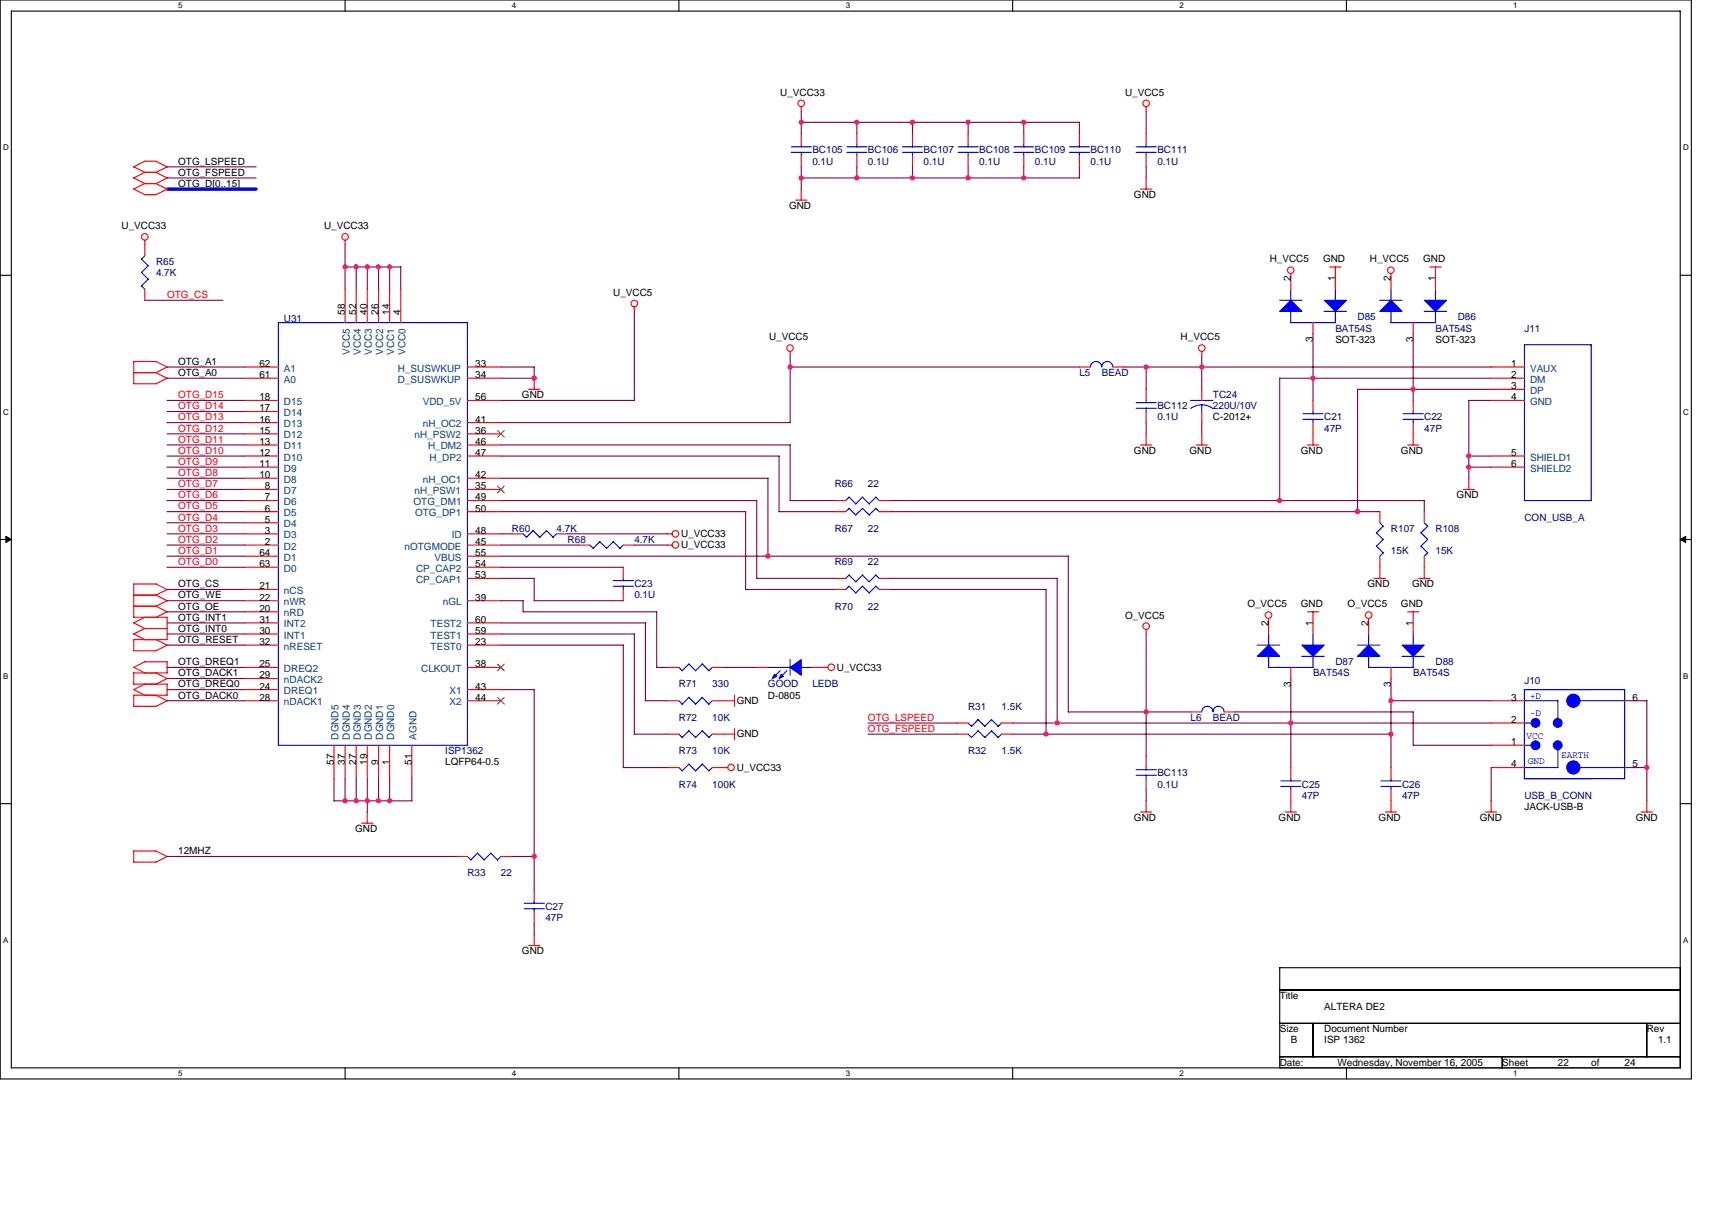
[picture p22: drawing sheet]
<svg xmlns="http://www.w3.org/2000/svg" width="297mm" height="210mm" viewBox="0 0 297 210" stroke-linecap="round" stroke-linejoin="round" font-family="sans-serif">
<defs><g id="words">
<g font-size="1.7">
<text x="135.4" y="16.6">U_VCC33</text>
<text x="195.2" y="16.6">U_VCC5</text>
<text x="30.9" y="28.6">OTG_LSPEED</text>
<text x="30.9" y="30.5">OTG_FSPEED</text>
<text x="30.9" y="32.4">OTG_D[0..15]</text>
<text x="196.7" y="34.4">GND</text>
<text x="21.1" y="39.8">U_VCC33</text>
<text x="56.2" y="39.8">U_VCC33</text>
<text x="136.9" y="36.3">GND</text>
<text x="220.3" y="45.6">H_VCC5</text>
<text x="229.5" y="45.6">GND</text>
<text x="237.7" y="45.6">H_VCC5</text>
<text x="246.9" y="45.6">GND</text>
<text x="106.4" y="51.4">U_VCC5</text>
<text x="223.9" y="48.8" transform="rotate(-90 223.9 48.8)">2</text>
<text x="231.7" y="48.8" transform="rotate(-90 231.7 48.8)">1</text>
<text x="241.3" y="48.8" transform="rotate(-90 241.3 48.8)">2</text>
<text x="249" y="48.8" transform="rotate(-90 249 48.8)">1</text>
<text x="59.9" y="54.6" transform="rotate(-90 59.9 54.6)">58</text>
<text x="61.8" y="54.6" transform="rotate(-90 61.8 54.6)">52</text>
<text x="63.7" y="54.6" transform="rotate(-90 63.7 54.6)">40</text>
<text x="65.7" y="54.6" transform="rotate(-90 65.7 54.6)">26</text>
<text x="67.6" y="54.6" transform="rotate(-90 67.6 54.6)">14</text>
<text x="69.5" y="54.6" transform="rotate(-90 69.5 54.6)">4</text>
<text x="133.4" y="59.1">U_VCC5</text>
<text x="204.8" y="59.1">H_VCC5</text>
<text x="227.8" y="59.4" transform="rotate(-90 227.8 59.4)">3</text>
<text x="231.7" y="59.5">SOT-323</text>
<text x="245.2" y="59.4" transform="rotate(-90 245.2 59.4)">3</text>
<text x="249.1" y="59.5">SOT-323</text>
<text x="30.9" y="63.3">OTG_A1</text>
<text x="30.9" y="65.2">OTG_A0</text>
<text x="45" y="65.6">61</text>
<text x="45" y="63.7">62</text>
<text x="82.5" y="63.7">33</text>
<text x="82.5" y="65.6">34</text>
<text x="262.2" y="65.6">2</text>
<text x="262.2" y="63.7">1</text>
<text x="45" y="71.4">17</text>
<text x="45" y="69.5">18</text>
<text x="82.5" y="69.5">56</text>
<text x="90.6" y="69.1">GND</text>
<text x="262.2" y="69.5">4</text>
<text x="262.2" y="67.5">3</text>
<text x="45" y="73.3">16</text>
<text x="45" y="75.3">15</text>
<text x="45" y="77.2">13</text>
<text x="82.5" y="75.3">36</text>
<text x="82.5" y="73.3">41</text>
<text x="82.5" y="77.2">46</text>
<text x="210.5" y="73">C-2012+</text>
<text x="45" y="79.1">12</text>
<text x="45" y="81">11</text>
<text x="45" y="83">10</text>
<text x="82.5" y="83">42</text>
<text x="82.5" y="79.1">47</text>
<text x="196.7" y="78.8">GND</text>
<text x="206.4" y="78.8">GND</text>
<text x="225.7" y="78.8">GND</text>
<text x="243.1" y="78.8">GND</text>
<text x="262.2" y="79.1">5</text>
<text x="262.2" y="81">6</text>
<text x="46" y="86.8">7</text>
<text x="46" y="88.8">6</text>
<text x="46" y="84.9">8</text>
<text x="82.5" y="84.9">35</text>
<text x="82.5" y="86.8">49</text>
<text x="82.5" y="88.8">50</text>
<text x="252.7" y="86.5">GND</text>
<text x="46" y="94.6">2</text>
<text x="46" y="92.6">3</text>
<text x="46" y="90.7">5</text>
<text x="82.5" y="94.6">45</text>
<text x="82.5" y="92.6">48</text>
<text x="118.2" y="95.2">U_VCC33</text>
<text x="118.2" y="93.2">U_VCC33</text>
<text x="30.9" y="101.9">OTG_CS</text>
<text x="45" y="98.4">63</text>
<text x="45" y="96.5">64</text>
<text x="82.5" y="100.4">53</text>
<text x="82.5" y="98.4">54</text>
<text x="82.5" y="96.5">55</text>
<text x="237.3" y="101.9">GND</text>
<text x="245" y="101.9">GND</text>
<text x="30.9" y="103.8">OTG_WE</text>
<text x="30.9" y="105.8">OTG_OE</text>
<text x="30.9" y="107.7">OTG_INT1</text>
<text x="45" y="102.3">21</text>
<text x="45" y="104.2">22</text>
<text x="45" y="106.2">20</text>
<text x="82.5" y="104.2">39</text>
<text x="195.2" y="107.3">O_VCC5</text>
<text x="216.4" y="105.4">O_VCC5</text>
<text x="225.7" y="105.4">GND</text>
<text x="233.8" y="105.4">O_VCC5</text>
<text x="243.1" y="105.4">GND</text>
<text x="30.9" y="111.6">OTG_RESET</text>
<text x="30.9" y="109.6">OTG_INT0</text>
<text x="45" y="108.1">31</text>
<text x="45" y="110">30</text>
<text x="45" y="111.9">32</text>
<text x="82.5" y="111.9">23</text>
<text x="82.5" y="110">59</text>
<text x="82.5" y="108.1">60</text>
<text x="220.1" y="108.7" transform="rotate(-90 220.1 108.7)">2</text>
<text x="227.8" y="108.7" transform="rotate(-90 227.8 108.7)">1</text>
<text x="237.4" y="108.7" transform="rotate(-90 237.4 108.7)">2</text>
<text x="245.2" y="108.7" transform="rotate(-90 245.2 108.7)">1</text>
<text x="30.9" y="117.4">OTG_DACK1</text>
<text x="30.9" y="115.4">OTG_DREQ1</text>
<text x="30.9" y="119.3">OTG_DREQ0</text>
<text x="45" y="119.7">24</text>
<text x="45" y="115.8">25</text>
<text x="45" y="117.7">29</text>
<text x="82.5" y="115.8">38</text>
<text x="82.5" y="119.7">43</text>
<text x="145.2" y="116.4">U_VCC33</text>
<text x="223.9" y="119.2" transform="rotate(-90 223.9 119.2)">3</text>
<text x="241.3" y="119.2" transform="rotate(-90 241.3 119.2)">3</text>
<text x="30.9" y="121.2">OTG_DACK0</text>
<text x="45" y="121.6">28</text>
<text x="82.5" y="121.6">44</text>
<text x="127.8" y="122.2">GND</text>
<text x="133.2" y="121.2">D-0805</text>
<text x="262.2" y="121.6">3</text>
<text x="262.2" y="125.5">2</text>
<text x="283.2" y="121.6">6</text>
<text x="127.8" y="128">GND</text>
<text x="262.2" y="129.3">1</text>
<text x="57.9" y="132.7" transform="rotate(-90 57.9 132.7)">57</text>
<text x="59.9" y="132.7" transform="rotate(-90 59.9 132.7)">37</text>
<text x="61.8" y="132.7" transform="rotate(-90 61.8 132.7)">27</text>
<text x="63.7" y="132.7" transform="rotate(-90 63.7 132.7)">19</text>
<text x="65.7" y="132.7" transform="rotate(-90 65.7 132.7)">9</text>
<text x="67.6" y="132.7" transform="rotate(-90 67.6 132.7)">1</text>
<text x="71.4" y="132.7" transform="rotate(-90 71.4 132.7)">51</text>
<text x="77.3" y="132.8">LQFP64-0.5</text>
<text x="127.8" y="133.8">U_VCC33</text>
<text x="262.2" y="133.2">4</text>
<text x="283.2" y="133.2">5</text>
<text x="196.7" y="142.5">GND</text>
<text x="221.8" y="142.5">GND</text>
<text x="239.2" y="142.5">GND</text>
<text x="256.8" y="142.5">GND</text>
<text x="264.5" y="140.5">JACK-USB-B</text>
<text x="283.8" y="142.5">GND</text>
<text x="30.9" y="148.3">12MHZ</text>
<text x="61.6" y="144.4">GND</text>
<text x="90.6" y="165.6">GND</text>
<text x="222" y="173.4">Title</text>
<text x="222" y="179.1">Size</text>
<text x="229.8" y="175.3">ALTERA DE2</text>
<text x="229.8" y="179.1">Document Number</text>
<text x="285.7" y="179.1">Rev</text>
<text x="222" y="184.9">Date:</text>
<text x="224" y="181.1">B</text>
<text x="229.8" y="181.1">ISP 1362</text>
<text x="232.1" y="184.9">Wednesday, November 16, 2005</text>
<text x="260.6" y="184.9">Sheet</text>
<text x="270.3" y="184.9">22</text>
<text x="276.1" y="184.9">of</text>
<text x="281.9" y="184.9">24</text>
<text x="287.7" y="181.1">1.1</text>
</g>
<g font-size="1.7" fill="#000080">
<text x="140.9" y="26.6">BC105</text>
<text x="140.9" y="28.6">0.1U</text>
<text x="150.6" y="26.6">BC106</text>
<text x="150.6" y="28.6">0.1U</text>
<text x="160.2" y="26.6">BC107</text>
<text x="160.2" y="28.6">0.1U</text>
<text x="169.9" y="26.6">BC108</text>
<text x="169.9" y="28.6">0.1U</text>
<text x="179.6" y="26.6">BC109</text>
<text x="179.6" y="28.6">0.1U</text>
<text x="189.2" y="26.6">BC110</text>
<text x="189.2" y="28.6">0.1U</text>
<text x="200.8" y="26.6">BC111</text>
<text x="200.8" y="28.6">0.1U</text>
<text x="27.1" y="45.9">R65</text>
<text x="27.1" y="47.9">4.7K</text>
<text x="49.3" y="55.8">U31</text>
<text x="231.7" y="57.5">BAT54S</text>
<text x="235.5" y="55.6">D85</text>
<text x="249.1" y="57.5">BAT54S</text>
<text x="252.9" y="55.6">D86</text>
<text x="264.5" y="57.5">J11</text>
<text x="187.3" y="65.2">L5</text>
<text x="191.2" y="65.2">BEAD</text>
<text x="200.8" y="71">BC112</text>
<text x="210.5" y="69.1">TC24</text>
<text x="210.5" y="71">220U/10V</text>
<text x="200.8" y="73">0.1U</text>
<text x="229.8" y="73">C21</text>
<text x="229.8" y="74.9">47P</text>
<text x="247.1" y="73">C22</text>
<text x="247.1" y="74.9">47P</text>
<text x="144.8" y="84.5">R66</text>
<text x="150.6" y="84.5">22</text>
<text x="88.8" y="92.3">R60</text>
<text x="96.6" y="92.3">4.7K</text>
<text x="98.5" y="94.2">R68</text>
<text x="110.1" y="94.2">4.7K</text>
<text x="144.8" y="92.3">R67</text>
<text x="150.6" y="92.3">22</text>
<text x="241.3" y="92.3">R107</text>
<text x="249.1" y="92.3">R108</text>
<text x="264.5" y="90.3">CON_USB_A</text>
<text x="110.1" y="101.9">C23</text>
<text x="144.8" y="98.1">R69</text>
<text x="150.6" y="98.1">22</text>
<text x="241.3" y="96.1">15K</text>
<text x="249.1" y="96.1">15K</text>
<text x="110.1" y="103.8">0.1U</text>
<text x="144.8" y="105.8">R70</text>
<text x="150.6" y="105.8">22</text>
<text x="117.8" y="119.3">R71</text>
<text x="123.6" y="119.3">330</text>
<text x="133.2" y="119.3">GOOD</text>
<text x="140.9" y="119.3">LEDB</text>
<text x="227.8" y="117.4">BAT54S</text>
<text x="231.7" y="115.4">D87</text>
<text x="245.2" y="117.4">BAT54S</text>
<text x="249.1" y="115.4">D88</text>
<text x="264.5" y="118.7">J10</text>
<text x="117.8" y="125.1">R72</text>
<text x="123.6" y="125.1">10K</text>
<text x="168" y="123.1">R31</text>
<text x="173.8" y="123.1">1.5K</text>
<text x="206.6" y="125.1">L6</text>
<text x="210.5" y="125.1">BEAD</text>
<text x="77.3" y="130.9">ISP1362</text>
<text x="117.8" y="130.9">R73</text>
<text x="123.6" y="130.9">10K</text>
<text x="168" y="130.9">R32</text>
<text x="173.8" y="130.9">1.5K</text>
<text x="117.8" y="136.7">R74</text>
<text x="123.6" y="136.7">100K</text>
<text x="200.8" y="134.7">BC113</text>
<text x="200.8" y="136.7">0.1U</text>
<text x="225.9" y="136.7">C25</text>
<text x="243.3" y="136.7">C26</text>
<text x="225.9" y="138.6">47P</text>
<text x="243.3" y="138.6">47P</text>
<text x="264.5" y="138.6">USB_B_CONN</text>
<text x="81.1" y="152.1">R33</text>
<text x="86.9" y="152.1">22</text>
<text x="94.6" y="157.9">C27</text>
<text x="94.6" y="159.8">47P</text>
</g>
<g font-size="1.7" fill="#f00">
<text x="29" y="51.7">OTG_CS</text>
<text x="30.9" y="69.1">OTG_D15</text>
<text x="30.9" y="71">OTG_D14</text>
<text x="30.9" y="73">OTG_D13</text>
<text x="30.9" y="74.9">OTG_D12</text>
<text x="30.9" y="76.8">OTG_D11</text>
<text x="30.9" y="78.8">OTG_D10</text>
<text x="30.9" y="80.7">OTG_D9</text>
<text x="30.9" y="82.6">OTG_D8</text>
<text x="30.9" y="84.5">OTG_D7</text>
<text x="30.9" y="86.5">OTG_D6</text>
<text x="30.9" y="88.4">OTG_D5</text>
<text x="30.9" y="90.3">OTG_D4</text>
<text x="30.9" y="92.3">OTG_D3</text>
<text x="30.9" y="94.2">OTG_D2</text>
<text x="30.9" y="98.1">OTG_D0</text>
<text x="30.9" y="96.1">OTG_D1</text>
<text x="150.6" y="125.1">OTG_LSPEED</text>
<text x="150.6" y="127">OTG_FSPEED</text>
</g>
<g font-size="1.7" fill="#004080">
<text x="49.3" y="64.5">A1</text>
<text x="60.7" y="61.6" transform="rotate(-90 60.7 61.6)">VCC5</text>
<text x="62.6" y="61.6" transform="rotate(-90 62.6 61.6)">VCC4</text>
<text x="64.5" y="61.6" transform="rotate(-90 64.5 61.6)">VCC3</text>
<text x="66.5" y="61.6" transform="rotate(-90 66.5 61.6)">VCC2</text>
<text x="68.4" y="61.6" transform="rotate(-90 68.4 61.6)">VCC1</text>
<text x="69" y="64.5">H_SUSWKUP</text>
<text x="70.3" y="61.6" transform="rotate(-90 70.3 61.6)">VCC0</text>
<text x="265.5" y="64.5">VAUX</text>
<text x="49.3" y="70.3">D15</text>
<text x="49.3" y="66.4">A0</text>
<text x="69" y="66.4">D_SUSWKUP</text>
<text x="73.4" y="70.3">VDD_5V</text>
<text x="265.5" y="70.3">GND</text>
<text x="265.5" y="68.3">DP</text>
<text x="265.5" y="66.4">DM</text>
<text x="49.3" y="72.2">D14</text>
<text x="49.3" y="74.1">D13</text>
<text x="49.3" y="76.1">D12</text>
<text x="49.3" y="78">D11</text>
<text x="71.9" y="76.1">nH_PSW2</text>
<text x="73.4" y="74.1">nH_OC2</text>
<text x="74.3" y="78">H_DM2</text>
<text x="49.3" y="81.9">D9</text>
<text x="49.3" y="83.8">D8</text>
<text x="49.3" y="79.9">D10</text>
<text x="73.4" y="83.8">nH_OC1</text>
<text x="74.5" y="79.9">H_DP2</text>
<text x="265.5" y="79.9">SHIELD1</text>
<text x="265.5" y="81.9">SHIELD2</text>
<text x="49.3" y="89.6">D5</text>
<text x="49.3" y="85.7">D7</text>
<text x="49.3" y="87.7">D6</text>
<text x="71.8" y="87.7">OTG_DM1</text>
<text x="71.9" y="85.7">nH_PSW1</text>
<text x="72" y="89.6">OTG_DP1</text>
<text x="49.3" y="91.5">D4</text>
<text x="49.3" y="95.4">D2</text>
<text x="49.3" y="93.4">D3</text>
<text x="70.2" y="95.4">nOTGMODE</text>
<text x="78.4" y="93.4">ID</text>
<text x="49.3" y="99.2">D0</text>
<text x="49.3" y="97.3">D1</text>
<text x="72.2" y="101.2">CP_CAP1</text>
<text x="72.2" y="99.2">CP_CAP2</text>
<text x="75.4" y="97.3">VBUS</text>
<text x="49.3" y="107">nRD</text>
<text x="49.3" y="103.1">nCS</text>
<text x="49.3" y="105">nWR</text>
<text x="76.8" y="105">nGL</text>
<text x="49.3" y="112.7">nRESET</text>
<text x="49.3" y="108.9">INT2</text>
<text x="49.3" y="110.8">INT1</text>
<text x="74.7" y="110.8">TEST1</text>
<text x="74.7" y="108.9">TEST2</text>
<text x="74.7" y="112.7">TEST0</text>
<text x="49.3" y="118.5">nDACK2</text>
<text x="49.3" y="116.6">DREQ2</text>
<text x="73.1" y="116.6">CLKOUT</text>
<text x="49.3" y="122.4">nDACK1</text>
<text x="49.3" y="120.5">DREQ1</text>
<text x="78" y="120.5">X1</text>
<text x="78" y="122.4">X2</text>
<text x="58.8" y="128.4" transform="rotate(-90 58.8 128.4)">DGND5</text>
<text x="60.7" y="128.4" transform="rotate(-90 60.7 128.4)">DGND4</text>
<text x="62.6" y="128.4" transform="rotate(-90 62.6 128.4)">DGND3</text>
<text x="64.5" y="128.4" transform="rotate(-90 64.5 128.4)">DGND2</text>
<text x="66.5" y="128.4" transform="rotate(-90 66.5 128.4)">DGND1</text>
<text x="68.4" y="128.4" transform="rotate(-90 68.4 128.4)">DGND0</text>
<text x="72.3" y="128.4" transform="rotate(-90 72.3 128.4)">AGND</text>
</g>
<g font-size="1.7" fill="#00f">
<text x="265.5" y="124.3">-D</text>
<text x="265.5" y="121.2">+D</text>
<text x="264.9" y="128.2">VCC</text>
<text x="270.9" y="131.5">EARTH</text>
<text x="265.1" y="132.6">GND</text>
</g>
<g font-size="1.4">
<text x="30.9" y="1.5">5</text>
<text x="88.8" y="1.5">4</text>
<text x="146.7" y="1.5">3</text>
<text x="204.7" y="1.5">2</text>
<text x="262.6" y="1.5">1</text>
<text x=".5" y="26.1">D</text>
<text x="292" y="26.1">D</text>
<text x=".5" y="71.9">C</text>
<text x="292" y="71.9">C</text>
<text x=".5" y="117.8">B</text>
<text x="292" y="117.8">B</text>
<text x=".5" y="163.6">A</text>
<text x="292" y="163.6">A</text>
<text x="30.9" y="186.8">5</text>
<text x="88.8" y="186.8">4</text>
<text x="146.7" y="186.8">3</text>
<text x="204.7" y="186.8">2</text>
<text x="262.6" y="186.8">1</text>
</g>
</g></defs>
<path d="M0 0h293.5v187.2h-293.5zM2 1.9h289.5v183.4h-289.5z" fill="none" stroke="#000" stroke-width=".19"/>
<g fill="#fff">
<path d="M30.9 .2h.8v1.6h-.8z"/>
<path d="M30.9 185.5h.8v1.6h-.8z"/>
</g>
<path d="M59.9 0v1.9M59.9 185.3v1.9" fill="none" stroke="#000" stroke-width=".19"/>
<g fill="#fff">
<path d="M88.8 .2h.8v1.6h-.8z"/>
<path d="M88.8 185.5h.8v1.6h-.8z"/>
</g>
<path d="M117.8 0v1.9M117.8 185.3v1.9" fill="none" stroke="#000" stroke-width=".19"/>
<g fill="#fff">
<path d="M146.7 .2h.8v1.6h-.8z"/>
<path d="M146.7 185.5h.8v1.6h-.8z"/>
</g>
<path d="M175.7 0v1.9M175.7 185.3v1.9" fill="none" stroke="#000" stroke-width=".19"/>
<g fill="#fff">
<path d="M204.7 .2h.7v1.6h-.7z"/>
<path d="M204.7 185.5h.7v1.6h-.7z"/>
</g>
<path d="M233.6 0v1.9M233.6 185.3v1.9" fill="none" stroke="#000" stroke-width=".19"/>
<g fill="#fff">
<path d="M262.6 .2h.7v1.6h-.7z"/>
<path d="M262.6 185.5h.7v1.6h-.7z"/>
<path d="M.5 24.8h1v1.6h-1z"/>
<path d="M292 24.8h1v1.6h-1z"/>
<path d="M.5 70.7h1v1.5h-1z"/>
<path d="M292 70.7h1v1.5h-1z"/>
</g>
<path d="M0 47.8h2M291.5 47.8h2" fill="none" stroke="#000" stroke-width=".19"/>
<g fill="#fff">
<path d="M.5 116.5h.9v1.6h-.9z"/>
<path d="M292 116.5h.9v1.6h-.9z"/>
</g>
<path d="M0 93.6h2M291.5 93.6h2" fill="none" stroke="#000" stroke-width=".19"/>
<path d="M1 93.1l1 .5-1 .5zM291.5 93.6l1-.5v1z" fill="#000" stroke="#000" stroke-width=".17"/>
<g fill="#fff">
<path d="M.5 162.4h.9v1.5h-.9z"/>
<path d="M292 162.4h.9v1.5h-.9z"/>
</g>
<path d="M0 139.5h2M291.5 139.5h2M222 167.9h69.5v17.4h-69.5zM222 171.8h69.5M222 177.6h69.5M227.8 177.6v5.8M285.7 177.6v5.8M222 183.4h69.5M260.6 183.4v1.9" fill="none" stroke="#000" stroke-width=".19"/>
<g fill="none" stroke="#f00" stroke-width=".19">
<path d="M139 18.5v.8M198.9 18.5v.8M23.2 28.9l1.9 1h2M23.2 30.9l1.9 1h2M23.2 32.8l1.9 1h1.9l2-1M25.1 28h2M25.1 28l-1.9 1M25.1 29.9l-1.9 1M25.1 31.8l-1.9 1M27.1 28l1.9 1M27.1 31.9l1.9 .9M29 29l-2 .9 2 1"/>
<path d="M29 30.9l-2 1M138 34.7h2M139 23.2v1.9M139 27v2M139 32.8v1.9M148.7 23.2v1.9M148.7 27v2M158.3 23.2v1.9M158.3 27v2M168 23.2v1.9M168 27v2M177.6 23.2v1.9"/>
<path d="M177.6 27v2M187.3 23.2v1.9M187.3 27v2M197.9 32.8h1.9M198.9 23.2v1.9M198.9 27v2M198.9 30.9v1.9M25.1 41.7v2.7M25.1 50.2v1.9M59.9 41.7v.8M59.9 50.2v5.8M61.8 50.2v5.8"/>
<path d="M63.7 50.2v5.8M65.7 50.2v5.8M67.6 50.2v5.8M69.5 50.2v5.8M110.1 53.3v.8M224 47.5v2.7M227.8 56v1.9M230.7 46.3h2M231.7 46.3v3.9M241.3 47.5v2.7M245.2 56v1.9M248.1 46.3h1.9"/>
<path d="M249.1 46.3v3.9M23.2 64.7h3.9M23.2 66.6h3.9M27.1 62.7l1.9 1M27.1 62.7h-3.9v3.9M29 63.7l-2 1 2 1M29 65.6l-2 1M42.5 77.2h5.8M42.5 69.5h5.8M42.5 65.6h5.8M42.5 63.7h5.8M42.5 79.1h5.8"/>
<path d="M42.5 71.4h5.8M42.5 73.3h5.8M42.5 75.3h5.8M81.1 77.2h5.8M81.1 69.5h5.8M81.1 65.6h5.8M81.1 63.7h5.8M81.1 79.1h5.8M81.1 73.3h5.8M81.1 75.3h5.8M91.7 67.6h2M92.7 65.6v2"/>
<path d="M137.1 61v.8M187.3 63.7h1.9M193.1 63.7h1.9M197.9 77.2h1.9M198.9 67.6v1.9M198.9 71.4v1.9M198.9 75.3v1.9M207.5 77.2h2M208.5 61v.8M208.5 67.6v1.9M208.5 71.4v1.9M208.5 75.3v1.9"/>
<path d="M226.8 77.2h2M227.8 69.5v1.9M227.8 73.3v3.9M244.2 77.2h2M245.2 69.5v1.9M245.2 73.3v3.9M258.7 67.6h5.8M258.7 69.5h5.8M258.7 65.6h5.8M258.7 63.7h5.8M258.7 79.1h5.8M42.5 84.9h5.8"/>
<path d="M42.5 94.6h5.8M42.5 92.6h5.8M42.5 86.9h5.8M42.5 88.8h5.8M42.5 81.1h5.8M42.5 83h5.8M42.5 90.7h5.8M42.5 98.4h5.8M42.5 96.5h5.8M81.1 84.9h5.8M81.1 94.6h5.8M81.1 92.6h5.8"/>
<path d="M81.1 86.9h5.8M81.1 88.8h5.8M81.1 83h5.8M81.1 98.4h5.8M81.1 96.5h5.8M88.8 92.6h2M96.6 92.6h1.9M100.4 94.6h1.9M108.1 94.6h2M108.1 98.4v2M115.8 94.6h.8M115.8 92.6h.8"/>
<path d="M144.8 86.9h1.9M144.8 88.8h1.9M152.5 86.9h2M152.5 88.8h2M239.4 88.8v1.9M239.4 96.5v3.9M247.1 88.8v1.9M247.1 96.5v3.9M253.9 84.9h1.9M254.8 83v1.9M258.7 81.1h5.8M23.2 105.2h3.9"/>
<path d="M23.2 103.3h3.9M23.2 107.1h5.8M23.2 112.9h3.9M23.2 118.7h5.8M23.2 108.1l1.9 1h3.9M23.2 110l1.9 1M23.2 115.8l1.9 1M23.2 119.7l1.9 .9M23.2 111v1.9M25.1 114.9h3.9M25.1 107.1l-1.9 1M25.1 109.1l-1.9 .9"/>
<path d="M25.1 114.8l-1.9 1M25.1 118.7l-1.9 1M27.1 105.2l1.9 1M27.1 111l1.9 1M27.1 116.8l1.9 1M27.1 101.3l1.9 1M27.1 101.3h-3.9v5.8M29 104.2l-2 1M29 116.8h-5.8v1.9M29 102.3l-1.9 1 1.9 1M29 106.2l-2 .9M29 112l-2 .9"/>
<path d="M29 107.1v3.9h-5.8M29 117.8l-2 .9M29 114.9v1.9M29 118.7v2M42.5 115.8h5.8M42.5 106.2h5.8M42.5 102.3h5.8M42.5 108.1h5.8M42.5 110h5.8M42.5 104.2h5.8M42.5 112h5.8M42.5 119.7h5.8"/>
<path d="M42.5 117.8h5.8M81.1 115.8h5.8M81.1 100.4h5.8M81.1 108.1h5.8M81.1 110h5.8M81.1 104.2h5.8M81.1 112h5.8M81.1 119.7h5.8M108.1 102.3v1.9M115.9 115.8h1.9M123.6 115.8h1.9M131.3 115.8h1.9"/>
<path d="M140.9 115.8h2.8M144.8 100.4h1.9M144.8 102.3h1.9M152.5 100.4h2M152.5 102.3h2M198.9 109.3v.7M220.1 107.3v2.7M224 115.8v2M226.9 106.2h1.9M227.8 106.2v3.8M237.5 107.3v2.7M238.4 100.4h2"/>
<path d="M241.3 115.8v2M244.2 106.2h2M245.2 106.2v3.8M246.1 100.4h2M27.1 120.6l1.9 1M29 120.6h-5.8v2M29 121.6l-2 1h-3.8M42.5 121.6h5.8M58 129.3v5.8M59.9 129.3v5.8M61.8 129.3v5.8M63.7 129.3v5.8"/>
<path d="M65.7 129.3v5.8M67.6 129.3v5.8M71.5 129.3v5.8M81.1 121.6h5.8M115.9 133.2h1.9M115.9 121.6h1.9M115.9 127.4h1.9M123.6 133.2h2.7M123.6 121.6h3.8M123.6 127.4h3.8M127.4 120.6v2M127.4 126.4v2"/>
<path d="M166 127.4h2M166 125.5h2M173.8 127.4h1.9M173.8 125.5h1.9M198.9 131.3v1.9M198.9 135.1v2M198.9 139v1.9M206.6 123.5h1.9M212.4 123.5h1.9M224 133.2v1.9M224 137.1v3.8M241.3 133.2v1.9"/>
<path d="M241.3 137.1v3.8M258.7 133.2h5.8M258.7 121.6h5.8M258.7 139v1.9M258.7 125.5h5.8M258.7 129.3h5.8M281.9 133.2h.1M281.9 121.6h.1M285.7 139v1.9M23.2 149.6h3.9M23.2 147.7v1.9M23.2 147.7h3.9"/>
<path d="M27.1 147.7l1.9 1M29 148.6l-2 1M62.8 142.9h1.9M63.7 140.9v2M79.2 148.6h1.9M86.9 148.6h1.9M92.7 154.4v2M92.7 158.3v1.9M197.9 140.9h1.9M223 140.9h1.9M240.3 140.9h2M257.7 140.9h2"/>
<path d="M284.8 140.9h1.9M91.7 164.1h2M92.7 162.1v2"/>
<circle cx="139" cy="17.9" r=".57"/>
<circle cx="198.9" cy="17.9" r=".57"/>
<circle cx="25.1" cy="41.1" r=".57"/>
<circle cx="59.9" cy="41.1" r=".57"/>
<circle cx="110.1" cy="52.7" r=".57"/>
<circle cx="223.9" cy="46.9" r=".57"/>
<circle cx="241.3" cy="46.9" r=".57"/>
<circle cx="137.1" cy="60.4" r=".57"/>
<circle cx="208.5" cy="60.4" r=".57"/>
<circle cx="117.2" cy="94.6" r=".57"/>
<circle cx="117.2" cy="92.6" r=".57"/>
<circle cx="144.2" cy="115.8" r=".57"/>
<circle cx="198.9" cy="108.7" r=".57"/>
<circle cx="220.1" cy="106.7" r=".57"/>
<circle cx="237.5" cy="106.7" r=".57"/>
<circle cx="126.8" cy="133.2" r=".57"/>
</g>
<g fill="none" stroke="#00f" stroke-width=".19">
<path d="M137.3 26.4h3.5M137.3 25.5h3.5M139 25.1v.4M139 26.4v.6M146.9 26.4h3.5M146.9 25.5h3.5M148.7 25.1v.4M148.7 26.4v.6M156.6 26.4h3.5M156.6 25.5h3.5M158.3 25.1v.4M158.3 26.4v.6"/>
<path d="M166.2 26.4h3.5M166.2 25.5h3.5M168 25.1v.4M168 26.4v.6M175.9 26.4h3.5M175.9 25.5h3.5M177.6 25.1v.4M177.6 26.4v.6M185.5 26.4h3.5M185.5 25.5h3.5M187.3 25.1v.4M187.3 26.4v.6"/>
<path d="M197.1 26.4h3.5M197.1 25.5h3.5M198.9 25.1v.4M198.9 26.4v.6M24.5 49.6l.6 .6M24.5 47.3l1.2 1.1-1.1 1.2M24.5 45l1.2 1.1-1.1 1.2M25.1 44.4l-.5 .6M48.3 56h32.8v73.3h-32.8zM222 52.1h3.9M224 50.2v1.9M224 54v2h7.7v-2"/>
<path d="M229.7 54h3.9M231.7 50.2v1.9M239.4 52.1h3.9M241.3 50.2v1.9M241.3 54v2h7.8v-2M247.1 54h3.9M249.1 50.2v1.9M264.5 59.8h11.6v27.1h-11.6zM189.2 63.7a.97 .97 0 0 1 1-1 .97 .97 0 0 1 1 1 .96 .96 0 0 1 .9-1 .96 .96 0 0 1 1 1M197.1 70.8h3.5M197.1 69.9h3.5M198.9 69.5v.4"/>
<path d="M198.9 70.8v.6M206.6 69.5h3.9M208.5 70.3l.8 .1 1.1 .5M208.5 70.3l-1.2 .2-.7 .4M208.5 70.3v1.1M226.1 72.8h3.5M226.1 71.8h3.5M227.8 71.4v.4M227.8 72.7v.6M243.5 72.8h3.4M243.5 71.8h3.4M245.2 71.4v.4"/>
<path d="M245.2 72.7v.6M92.5 92.1l1.1 1.2 1.2-1.2M92.5 92.1l-1.2 1.2-.6-.7M94.8 92.1l1.1 1.2 .7-.7M102.3 94.6l.6 .6M107.6 95.2l-1.2-1.2-1.2 1.2-1.1-1.2-1.2 1.2M108.1 94.6l-.6 .6M147.3 86.3l1.2 1.2M147.3 88.2l1.2 1.2M147.3 99.8l1.2 1.2M147.3 86.3l-.6 .6M147.3 88.2l-.6 .6"/>
<path d="M147.3 99.8l-.6 .6M149.6 88.2l1.2 1.2M149.7 88.2l-1.2 1.2M149.7 99.8l-1.2 1.2M152 86.3l.6 .6M152 88.2l.6 .6M152 99.8l.6 .6M152 86.3l-1.2 1.2-1.1-1.2-1.2 1.1M152 88.2l-1.2 1.2M152 99.8l-1.2 1.2-1.2-1.2M238.8 92.5l1.2 1.1M238.8 94.8l1.2 1.1-.6 .6"/>
<path d="M239.4 90.7l.6 .6M240 91.3l-1.2 1.2M240 93.6l-1.2 1.2M246.5 92.5l1.2 1.1M246.5 94.8l1.2 1.1-.6 .6M247.1 90.7l.6 .6M247.7 91.3l-1.2 1.2M247.7 93.6l-1.2 1.2M106.4 101.7h3.5M106.4 100.8h3.5M108.1 100.4v.4M108.1 101.7v.6"/>
<path d="M117.8 115.8l.6 .6M119.5 115.2l1.2 1.2M119.5 115.2l-1.2 1.2M121.8 115.2l1.2 1.2M121.9 115.2l-1.2 1.2M123.6 115.8l-.6 .6M133.2 115.8h3.9M135.4 116.4l-1.2 1.2M136.5 116.4l-1.1 1.2M137.1 114.4v2.8M139 115.8h1.9M147.3 101.7l1.2 1.2"/>
<path d="M147.3 101.7l-.6 .6M148.5 102.9l1.2-1.2 1.1 1.2M152 101.7l.6 .6M152 101.7l-1.2 1.2M218.1 112h3.9M220.1 113.9v1.9h7.7M220.1 110v2M225.9 113.9h3.9M227.8 110v2M227.8 113.9v1.9M235.5 112h3.9M237.5 113.9v1.9h7.7"/>
<path d="M237.5 110v2M243.2 113.9h3.9M245.2 110v2M245.2 113.9v1.9M117.8 121.6l.6 .6M117.8 133.2l.6 .6M117.8 127.4l.6 .6M119.5 121l1.2 1.2M119.5 132.6l1.2 1.2M119.5 126.8l1.2 1.2M119.5 121l-1.2 1.2M119.5 132.6l-1.2 1.2"/>
<path d="M119.5 126.8l-1.2 1.2M121.8 126.8l1.2 1.2M121.9 126.8l-1.2 1.2M123 122.2l-1.2-1.2-1.1 1.2M123 133.8l-1.2-1.2-1.1 1.2M123.6 121.6l-.6 .6M123.6 133.2l-.6 .6M123.6 127.4l-.6 .6M168 127.4l.6 .6M169.7 124.9l1.2 1.2 1.1-1.2 1.2 1.1M169.7 126.8l1.2 1.2M169.7 124.9l-1.2 1.2-.5-.6"/>
<path d="M169.7 126.8l-1.2 1.2M172 126.8l1.2 1.2M172 126.8l-1.1 1.2M173.8 125.5l-.6 .6M173.8 127.4l-.6 .6M197.1 134.5h3.5M197.1 133.6h3.5M198.9 133.2v.4M198.9 134.5v.6M208.5 123.5a.97 .97 0 0 1 1-.9 .97 .97 0 0 1 1 .9 .96 .96 0 0 1 .9-.9 .96 .96 0 0 1 1 .9M222.2 136.5h3.5M222.2 135.5h3.5"/>
<path d="M224 135.1v.4M224 136.5v.6M239.6 136.5h3.5M239.6 135.5h3.5M241.3 135.1v.4M241.3 136.5v.6M264.5 135.1h17.4M264.5 125.5h1.2M264.5 121.6h5.8v3.1M264.5 135.1v-15.4h17.4v15.4M264.5 129.3h1.2M270.3 130.1v3.1h-5.8"/>
<path d="M273.9 133.2h8M273.9 121.6h8M81.1 148.6l.6 .6M82.8 148l1.2 1.2M82.8 148.1l-1.1 1.1M85.2 148l1.1 1.2M85.2 148.1l-1.2 1.1M86.9 148.6l-.6 .6M90.9 157.7h3.5M90.9 156.7h3.5M92.7 156.4v.4M92.7 157.7v.6"/>
</g>
<g fill="#00f" stroke="#00f" stroke-width=".19">
<path d="M225.9 112h3.9l-2 1.9z" fill-rule="evenodd"/>
<path d="M218.2 113.9l1.9-1.9 1.9 1.9z" fill-rule="evenodd"/>
<path d="M243.3 112h3.8l-1.9 1.9z" fill-rule="evenodd"/>
<path d="M237.5 112l1.9 1.9h-3.9z" fill-rule="evenodd"/>
<path d="M137.1 115.8l1.9-1.3v2.7z" fill-rule="evenodd"/>
<path d="M134.4 117l.4 .4-.8 .4z" fill-rule="evenodd"/>
<path d="M135.5 117l.4 .4-.7 .4z" fill-rule="evenodd"/>
<path d="M229.8 52.1h3.8l-1.9 1.9z" fill-rule="evenodd"/>
<path d="M222 54l2-1.9 1.9 1.9z" fill-rule="evenodd"/>
<path d="M247.1 52.1h3.9l-1.9 1.9z" fill-rule="evenodd"/>
<path d="M241.3 52.1l2 1.9h-3.9z" fill-rule="evenodd"/>
<circle cx="273" cy="121.6" r="1.14"/>
<circle cx="270.3" cy="125.5" r=".76"/>
<circle cx="266.4" cy="125.5" r=".76"/>
<circle cx="266.4" cy="129.3" r=".76"/>
<circle cx="270.3" cy="129.3" r=".76"/>
<circle cx="273" cy="133.2" r="1.14"/>
</g>
<path d="M86.3 74.7l1.2 1.2M87.5 74.7l-1.2 1.2M86.3 84.4l1.2 1.1M87.5 84.4l-1.2 1.1M86.3 115.3l1.2 1.1M87.5 115.3l-1.2 1.1M86.3 121l1.2 1.2M87.5 121l-1.2 1.2" fill="none" stroke="#804000" stroke-width=".17"/>
<path d="M29 32.8h15.4" fill="none" stroke="#00f" stroke-width=".57"/>
<g fill="none" stroke="#800040" stroke-width=".19">
<path d="M139 19.3v3.9M198.9 19.3v3.9M29 29h15.4M29 30.9h15.4M139 21.2h48.3v2M139 29v3.8M148.7 21.2v2M148.7 29v1.9M158.3 21.2v2M158.3 29v1.9M168 21.2v2M168 29v1.9"/>
<path d="M177.6 21.2v2M177.6 29v1.9M187.3 29v1.9h-48.3M198.9 29v1.9M25.1 52.1h13.6M59.9 46.3h9.6v3.9M59.9 42.5v7.7M61.8 46.3v3.9M63.7 46.3v3.9M65.7 46.3v3.9M67.6 46.3v3.9M110.1 54v15.5"/>
<path d="M227.8 57.9v11.6M245.2 57.9v11.6M29 77.2h13.5M29 79.1h13.5M29 73.3h13.5M29 69.5h13.5M29 71.4h13.5M29 75.3h13.5M29 65.6h13.5M29 63.7h13.5M86.9 65.6h5.8M86.9 63.7h5.8v2"/>
<path d="M86.9 77.2h50.2v9.7h7.7M86.9 79.1h48.3M86.9 69.5h23.2M135.2 79.1v9.7M137.1 63.7h50.2M137.1 61.8v11.6l-50.2-.1M195 63.7h63.7M198.9 63.7v3.9M198.9 73.3v2M208.5 61.8v5.8M208.5 73.3v2M222 65.6h36.7"/>
<path d="M222 65.6v21.3M254.8 79.1h3.9M258.7 67.6h-23.2v21.2M258.7 69.5h-3.9v13.5M29 86.9h13.5M29 88.8h13.5M29 83h13.5M29 96.5h13.5M29 98.4h13.5M29 81.1h13.5M29 84.9h13.5M29 90.7h13.5"/>
<path d="M29 92.6h13.5M29 94.6h13.5M86.9 86.9h44.4v13.5M86.9 88.8h42.5M86.9 83h46.4l-.1 13.5M86.9 96.5h98.5M86.9 98.4h21.3M86.9 92.6h2M86.9 94.6h13.5M98.5 92.6h17.4M110.1 94.6h5.8M129.4 88.8v13.5"/>
<path d="M135.2 88.8h9.6M154.4 86.9h92.7M154.4 88.8h85M185.4 96.5v27h21.2M247.1 86.9v1.9M254.8 81.1h3.9M29 102.3h13.5M29 104.2h13.5M29 119.7h13.5M29 115.8h13.5M29 112h13.5M29 110h13.5"/>
<path d="M29 108.1h13.5M29 106.2h13.5M29 117.8h13.5M86.9 100.4h5.8v3.9M86.9 119.7h5.8v34.8M86.9 104.2h3.9M86.9 112h21.3M86.9 110h23.2M86.9 108.1h25.1v13.5M90.8 104.2v2h23.2l-.1 9.6M92.7 104.2h15.5M108.1 112v21.2h7.8"/>
<path d="M110.1 110v17.4M113.9 115.8h2M125.5 115.8h5.8M129.3 102.3h15.5M131.3 100.4h13.5M154.5 100.4h28.9v25.1M154.5 102.3h27M181.5 102.3v25.1M198.9 110v21.3M224 117.8v15.4M241.3 117.8v15.4M29 121.6h13.5"/>
<path d="M58 135.1v3.9M58 139h13.5M59.9 135.1v3.9M61.8 135.1v3.9M63.7 135.1v5.8M65.7 135.1v3.9M67.6 135.1v3.9M71.5 135.1v3.9M110.1 127.4h5.8M112 121.6h3.9M150.6 127.4h15.5M150.6 125.5h15.5"/>
<path d="M175.7 127.4h65.7M175.7 125.5h83M198.9 137.1v1.9M214.3 123.5h30.9v5.8h13.5M241.3 121.6h17.4M258.7 133.2v5.8M281.9 133.2h3.8M281.9 121.6h3.8M285.7 121.6v17.4M29 148.6h50.2M88.8 148.6h3.9M92.7 160.2v2"/>
</g>
<g fill="#f0f" stroke="#f0f" stroke-width=".19">
<circle cx="245.2" cy="67.6" r=".38"/>
<circle cx="227.8" cy="65.6" r=".38"/>
<circle cx="198.9" cy="63.7" r=".38"/>
<circle cx="137.1" cy="63.7" r=".38"/>
<circle cx="222" cy="86.9" r=".38"/>
<circle cx="133.2" cy="96.5" r=".38"/>
<circle cx="59.9" cy="46.3" r=".38"/>
<circle cx="61.8" cy="46.3" r=".38"/>
<circle cx="63.7" cy="46.3" r=".38"/>
<circle cx="65.7" cy="46.3" r=".38"/>
<circle cx="67.6" cy="46.3" r=".38"/>
<circle cx="92.7" cy="65.6" r=".38"/>
<circle cx="177.6" cy="21.2" r=".38"/>
<circle cx="139" cy="21.2" r=".38"/>
<circle cx="148.7" cy="21.2" r=".38"/>
<circle cx="158.3" cy="21.2" r=".38"/>
<circle cx="168" cy="21.2" r=".38"/>
<circle cx="208.5" cy="63.7" r=".38"/>
<circle cx="59.9" cy="139" r=".38"/>
<circle cx="65.7" cy="139" r=".38"/>
<circle cx="63.7" cy="139" r=".38"/>
<circle cx="254.8" cy="79.1" r=".38"/>
<circle cx="241.3" cy="121.6" r=".38"/>
<circle cx="168" cy="30.9" r=".38"/>
<circle cx="139" cy="30.9" r=".38"/>
<circle cx="254.8" cy="81.1" r=".38"/>
<circle cx="67.6" cy="139" r=".38"/>
<circle cx="148.7" cy="30.9" r=".38"/>
<circle cx="61.8" cy="139" r=".38"/>
<circle cx="177.6" cy="30.9" r=".38"/>
<circle cx="158.3" cy="30.9" r=".38"/>
<circle cx="285.7" cy="133.2" r=".38"/>
<circle cx="198.9" cy="123.5" r=".38"/>
<circle cx="235.5" cy="88.8" r=".38"/>
<circle cx="183.4" cy="125.5" r=".38"/>
<circle cx="181.5" cy="127.4" r=".38"/>
<circle cx="241.3" cy="127.4" r=".37"/>
<circle cx="223.9" cy="125.5" r=".38"/>
<circle cx="92.7" cy="148.6" r=".38"/>
</g>
<use href="#words"/>
</svg>
